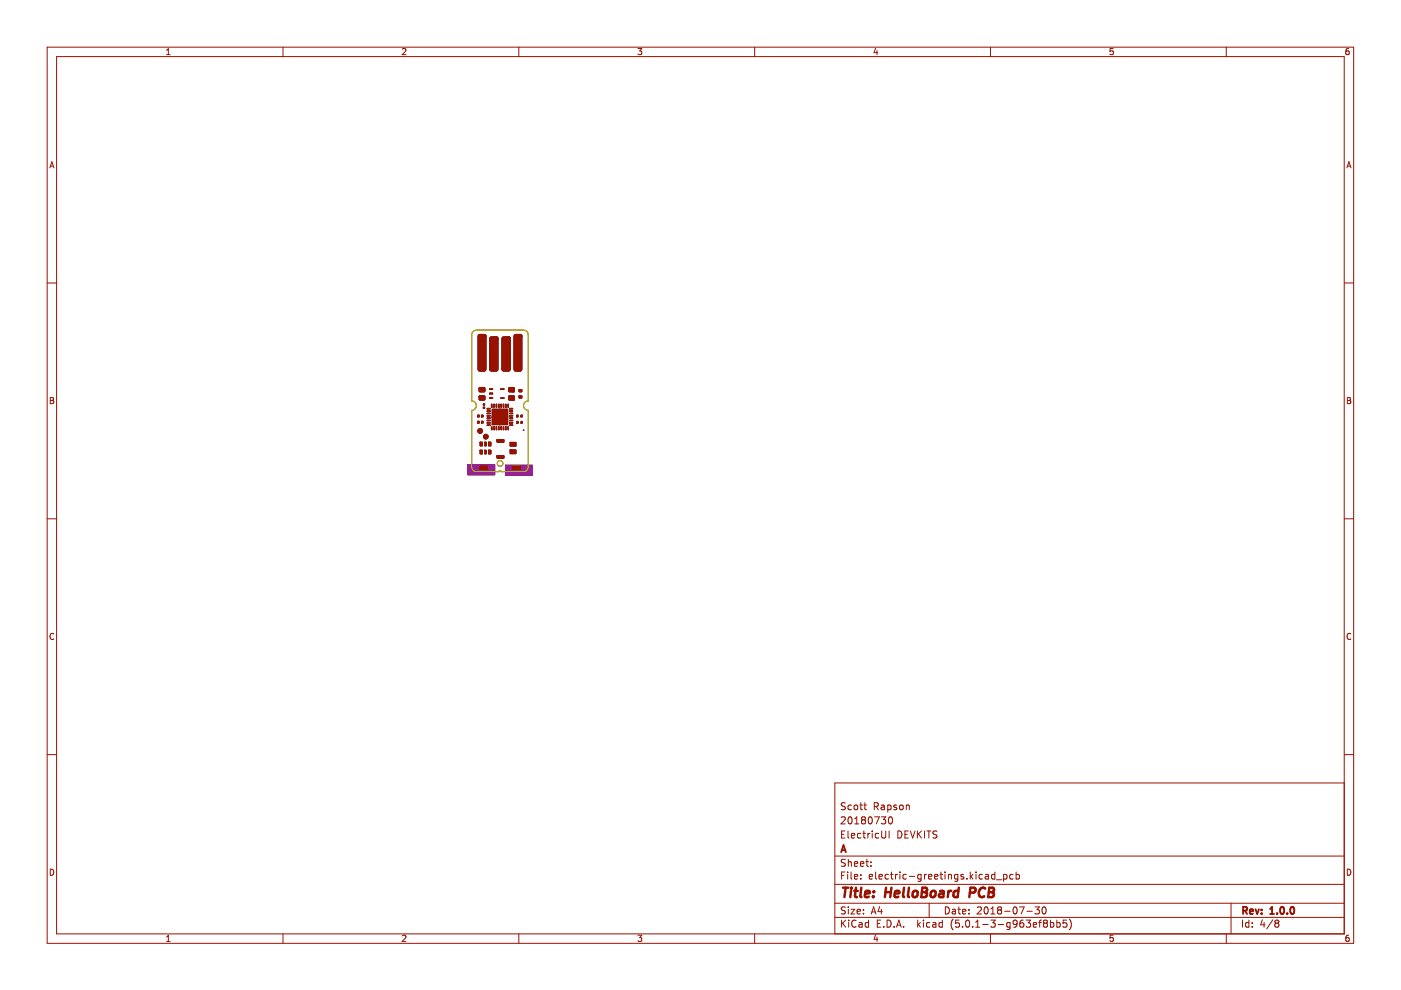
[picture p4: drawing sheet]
<svg xmlns="http://www.w3.org/2000/svg" width="297mm" height="210mm" viewBox="0 0 297 210" stroke-linecap="round" stroke-linejoin="round" font-family="sans-serif">
<g fill="none" stroke="#981200" stroke-width=".21">
<path d="M10 10h277v190h-277zM12 12h273v186h-273zM35.3 11.6h.8M35.3 10.7l.4-.4v1.3M60 10v2M85.3 10.4l.5-.1 .3 .4-.8 .9h.8M110 10v2M135.3 10.3h.8l-.5 .5 .4 .1v.6l-.2 .1-.5-.1M160 10v2M185.6 10.2l-.3 1h.8M185.9 10.7v.9M210 10v2"/>
<path d="M236 10.3h-.6l-.1 .6 .6-.1 .1 .7-.2 .1-.5-.1M260 10v2M285.9 10.3l-.3 .1-.2 .2-.1 .7 .3 .3 .4-.1-.1-.7h-.3l-.3 .2M10.6 35.6l.4-1.3 .4 1.3M10.7 35.2h.6M285.6 35.6l.4-1.3 .4 1.3M285.7 35.2h.6M10 60h2M285 60h2M10.7 84.3h.4l.2 .2-.2 .4 .2 .1 .1 .3-.2 .3h-.5zM10.7 84.9h.4M285.7 84.3h.4l.2 .2-.2 .4 .2 .1 .1 .3-.2 .3h-.5z"/>
<path d="M285.7 84.9h.4M10 110h2M285 110h2M11.4 134.4a.58 .58 0 0 0-.8 .5 .58 .58 0 0 0 .8 .6M286.4 134.4a.58 .58 0 0 0-.8 .5 .58 .58 0 0 0 .8 .6M10 160h2M178.4 173.3l.5-.1 .3 .4-.9 1.1h.9M178.4 176.9h.5M179.1 176.2h-.7v1.5h.7M179.2 170.3l-.6-.1-.2 .1v.5l.7 .2 .1 .4-.3 .3-.5-.1M179.8 176.2v1.3l.2 .2M179.9 173.3l.2-.1a.8 .8 0 0 1 .6 .7 .8 .8 0 0 1-.6 .8l-.3-.6z"/>
<path d="M180.5 177.2l.7-.2-.1-.2-.4-.1-.2 .2 .1 .7h.5M180.5 170.8l-.4-.1-.3 .3 .1 .6h.6M181.1 170.8l.3-.1 .4 .1 .1 .6-.2 .2-.3 .1-.3-.2zM181.2 174.7h.9M181.2 173.6l.4-.4v1.5M182.3 170.7h.6M182.5 170.2v1.3l.4 .2M182.5 176.8l-.4-.1-.3 .3 .1 .6h.6M182.9 173.8l-.3-.3 .3-.3h.3l.3 .3-.3 .3M182.9 176.7h.6M182.9 173.8l-.3 .3v.3l.3 .3h.3l.3-.3v-.3l-.3-.3M182.9 173.8h.3"/>
<path d="M183.1 176.2v1.3l.4 .2M183.1 170.7h.6M183.4 170.2v1.3l.3 .2M184 176.7v1M184.2 173.3l.2-.1a.8 .8 0 0 1 .6 .7 .8 .8 0 0 1-.6 .8l-.3-.6zM184.4 176.7l-.4 .3M184.9 176.2v.1M184.9 176.7v1M185.4 171l.7-.1 .1-.2-.1-.4-.7-.1v1.5M185.4 173.2h1l-.6 1.5M185.7 171l.5 .7M186.3 176.8l-.4-.1-.3 .3 .1 .6h.6"/>
<path d="M186.9 173.2h.9l-.5 .6 .4 .1v.6l-.2 .2-.6-.2M186.9 170.8h.5l.1 .9M186.9 176.2v1.2l.3 .3h.3l.3-.3v-1.2M187.5 171l-.5 .1-.2 .2 .2 .4 .5-.1M188.2 170.8l.4-.1 .3 .3-.1 .6h-.6M188.2 170.7v1.5M188.5 173.3l.2-.1a.8 .8 0 0 1 .5 .7 .8 .8 0 0 1-.5 .8l-.3-.6zM188.5 176.2v1.5M190.1 170.8l-.4-.1-.2 .2 .1 .2 .5 .2v.3h-.6M190.4 176.2a.76 .76 0 0 1 .8 .7 .76 .76 0 0 1-.8 .8zM190.8 170.8l.2-.1 .4 .1 .1 .6-.1 .2-.4 .1-.2-.2zM191.9 176.9h.5"/>
<path d="M192.1 170.8l.3-.1 .3 .1 .1 .9M192.1 170.7v1M192.6 176.2h-.7v1.5h.7M193 176.2l.5 1.5 .5-1.5M194.5 176.2v1.5M194.7 176.8l.7 .9M195.4 176.2l-.9 .8M196 176.2v1.5M196.5 176.2h.9M196.9 176.2v1.5M198.6 176.3l-.5-.1-.2 .1v.5l.6 .2 .1 .4-.2 .3-.6-.1M285 166h-108v32"/>
<path d="M285 160h2M10.7 184.3a.66 .66 0 0 1 .7 .6 .66 .66 0 0 1-.7 .7zM35.3 198.7l.4-.4v1.3M35.3 199.6h.8M60 198v2M85.3 198.4l.5-.1 .3 .4-.8 .9h.8M110 198v2M135.3 198.3h.8l-.5 .5 .4 .1v.6l-.2 .1-.5-.1M160 198v2M177 194.5h108M177 191.5h108M177 187.5h108"/>
<path d="M177 181.5h108M178.4 195.1v1.5M178.4 185.6h.5M178.6 195.7l.7 .9M179.1 184.9h-.7v1.5M179.2 192.4l-.6-.1-.2 .1v.5l.7 .2 .1 .4-.3 .3-.5-.1M179.2 182.3l-.6-.1-.2 .1v.5l.7 .2 .1 .4-.3 .3-.5-.1M179.3 195.1l-.9 .8M179.7 184.9v.1M179.7 185.4v1M179.9 182.2v1.5M179.9 192.3v.1"/>
<path d="M179.9 192.8v1M179.9 182.8l.2-.1 .3 .1 .1 .9M179.9 195.1v.1M179.9 195.6v1M180.4 192.8h.8l-.8 1h.8M180.4 184.9v1.3l.2 .2M181.1 185.9l.8-.2-.1-.2-.4-.1-.3 .2 .1 .7h.6M181.1 183.2l.8-.2-.1-.2-.4-.1-.3 .2 .1 .7h.6M181.5 195.2a.71 .71 0 0 0-1 .5 .71 .71 0 0 0 .7 .9l.3-.2M181.7 193.3l.7-.2v-.2l-.5-.1-.2 .2 .1 .7h.6M182.1 195.7h.6l.1 .9M182.4 183.2l.7-.2v-.2l-.5-.1-.2 .2 .1 .7h.6"/>
<path d="M182.5 186.2v.2M182.5 185.5v.1M182.8 195.9l-.5 .1-.2 .2 .2 .4 .5-.1M183.1 193.6v.2M183.1 192.9v.1M183.6 182.7h.5M183.8 182.2v1.3l.3 .2M184.1 195.7l-.4-.1-.3 .3 .2 .6h.5M184.1 195.1v1.5M184.3 185.9l.7-.2-.1-.2-.4-.1-.2 .2 .1 .7h.5M184.6 183.5v.2M184.6 182.8v.1"/>
<path d="M184.7 193.8l.5-1.5 .5 1.5M184.9 193.4h.7M185.6 198.2l-.3 1h.8M185.6 184.9v1.3l.3 .2M185.9 198.7v.9M186 195.8h.5M186.4 185.9l.7-.2-.1-.2-.4-.1-.2 .2v.7h.6M186.5 192.2l-.4 1.1h1M186.7 195.1h-.7v1.5h.7M186.9 192.8v1M187.4 196.4v.2M188.1 195.1a.76 .76 0 0 1 .8 .7 .76 .76 0 0 1-.8 .8z"/>
<path d="M188.4 185.5l-.5-.1-.3 .3 .2 .6h.6M188.8 185.4h.6M189 184.9v1.3l.4 .2M189.6 196.4v.2M189.9 185.4v1M190.1 196.6l.5-1.5 .5 1.5M190.2 196.2h.7M190.3 185.4l-.4 .3M190.8 184.9v.1M190.8 185.4v1M191.6 196.4v.2M192.1 185.5l-.4-.1-.3 .3 .2 .6h.5"/>
<path d="M192.8 185.8h1.1M194.6 195.1v1.5M194.7 196l.4 .6M195.1 195.6l-.5 .6M195.3 185.5l-.4-.1-.3 .3 .1 .6h.6M195.3 185.4v1.2l-.3 .3-.4-.1M195.8 195.1v.1M195.8 195.6v1M196 185.4v1M196.4 185.4l-.4 .3M196.9 185.9l.7-.2-.1-.2-.4-.1-.2 .2v.7h.6M197 191.5v3"/>
<path d="M197.1 195.7l-.4-.1-.3 .3 .2 .6h.5M197.8 195.7h.6v.9M198.1 185.9l.8-.2-.1-.2-.4-.1-.3 .2 .1 .7h.6M198.4 195.9l-.5 .1-.2 .2 .2 .4 .5-.1M199.3 185.4h.6M199.5 184.9v1.3l.4 .2M199.8 195.7l-.4-.1-.3 .3 .1 .6h.6M199.8 195.1v1.5M200.4 184.9v.1M200.4 185.4v1M200.4 192.3a.76 .76 0 0 1 .9 .7 .76 .76 0 0 1-.9 .8zM201.1 185.5l.2-.1 .3 .1 .1 .9"/>
<path d="M201.1 185.4v1M201.9 192.9h.6l.1 .9M202.1 194.9a1.72 1.72 0 0 0 0 2.3M202.6 193.1l-.5 .1-.2 .2 .2 .4 .5-.1M203.1 192.8h.5M203.1 185.5l-.5-.1-.2 .3 .1 .6h.6M203.1 185.4v1.2l-.3 .3-.4-.1M203.3 192.3v1.3l.3 .2M203.4 195.1h-.8v.7l.2-.1h.5l.1 .2v.5l-.3 .2-.5-.2M204.1 193.3l.7-.2-.1-.2-.4-.1-.2 .2v.7h.6M204.1 196.4v.2M204.3 185.5l-.4-.1-.2 .2 .1 .2 .5 .2v.3h-.6"/>
<path d="M204.9 195.2l.2-.1a.8 .8 0 0 1 .5 .7 .8 .8 0 0 1-.5 .8l-.4-.6zM205 186.2v.2M205.4 193.6v.2M205.4 192.9v.1M205.7 184.9v1.5M205.9 185.8l.4 .6M206.2 196.4v.2M206.3 185.4l-.6 .6M206.9 196.6h.8M206.9 195.5l.4-.4v1.5M206.9 184.9v.1M206.9 185.4v1"/>
<path d="M207.2 192.4l.6-.1 .3 .4-1 1.1h1M208.3 185.5l-.4-.1-.3 .3 .1 .6h.6M208.4 196h1.1M208.8 192.4l.2-.1a.8 .8 0 0 1 .5 .7 .8 .8 0 0 1-.5 .8l-.4-.6zM208.9 185.5h.6l.1 .9M209.6 185.7l-.5 .1-.2 .2 .2 .4 .5-.1M210 198v2M210.1 193.8h.8M210.1 192.7l.4-.4v1.5M210.1 195.1h.9l-.5 .6 .4 .1v.6l-.2 .2-.6-.2M210.9 185.5l-.4-.1-.3 .3 .2 .6h.5M210.9 184.9v1.5"/>
<path d="M211.3 186.5h1.1M211.6 196h1.2M211.8 192.9l-.3-.3 .3-.3 .4 .1 .2 .2-.3 .3M211.8 192.9l-.3 .3v.3l.3 .3h.3l.3-.3v-.3l-.3-.3M211.8 192.9h.3M212.8 185.5l.4-.1 .3 .3-.1 .6h-.6M212.8 185.4v1.5M213 193.2h1.1M214.1 195.7l-.4-.1-.3 .3 .2 .6h.5M214.1 195.6v1.2l-.2 .3-.4-.1M214.8 185.5l-.4-.1-.3 .3 .1 .6h.6M214.9 192.4l.2-.1a.8 .8 0 0 1 .6 .7 .8 .8 0 0 1-.6 .8l-.3-.6z"/>
<path d="M215.4 185.5l.5-.1 .2 .3-.1 .6h-.6M215.4 184.9v1.5M215.6 195.7l-.2 .3-.5-.1-.1-.2v-.3l.3-.3 .4 .1 .1 .2a1 1 0 0 1-.4 1.2h-.3M216.1 192.3h1l-.6 1.5M216.9 195.1l-.4 .1a1.01 1.01 0 0 0 0 1.4l.5-.2 .1-.5-.3-.2h-.4l-.2 .2M217.6 195.1h.9l-.5 .6 .4 .1v.6l-.2 .2-.6-.2M217.7 193.2h1.2M219.1 196.1l.7-.2-.1-.2-.4-.1-.2 .2v.7h.6M219.4 192.3h1l-.5 .6 .4 .1v.6l-.2 .2-.7-.2M220.2 195.6h.6M220.8 195.1l-.4 .2v1.3M221.1 192.4l.2-.1a.8 .8 0 0 1 .5 .7 .8 .8 0 0 1-.5 .8l-.4-.6z"/>
<path d="M221.5 195.7l-.3 .3v.3l.3 .3h.3l.3-.3v-.3l-.3-.3M221.5 195.7l-.3-.3 .3-.3h.3l.3 .3-.3 .3M221.5 195.7h.3M222.7 195.7l.4-.1 .3 .3-.1 .6h-.6M222.7 195.1v1.5M224.1 195.7l.4-.1 .3 .3-.2 .6h-.5M224.1 195.1v1.5M226.1 195.1h-.7v.7l.2-.1h.5l.1 .2-.1 .5-.2 .2-.5-.2M226.7 194.9a1.72 1.72 0 0 1 0 2.3M236 198.3h-.6l-.1 .6h.6l.1 .6-.2 .1-.5-.1M260 198v2M261 191.5v6.5"/>
<path d="M263.4 195.1v1.5M264.8 195.7l-.4-.1-.3 .3 .1 .6h.6M264.8 195.1v1.5M265.5 196.4v.2M265.5 195.7v.1M267.6 195l-.3 1.1h.9M268 195.6v1M269.9 195l-1.3 1.9M270.6 195.7l-.3 .3 .1 .4 .2 .2h.3l.2-.3v-.3l-.2-.3M270.6 195.7l-.3-.3 .3-.3h.3l.2 .3-.2 .3M270.6 195.7h.3M285.7 184.3a.66 .66 0 0 1 .7 .6 .66 .66 0 0 1-.7 .7z"/>
<path d="M285.9 198.3l-.3 .1-.2 .2-.1 .7 .3 .3 .4-.1-.1-.6-.3-.1-.3 .2"/>
</g>
<g fill="none" stroke="#981200" stroke-width=".39">
<path d="M178.3 180.7l.5-1.5 .5 1.5M178.5 180.3h.7M263.6 193.1l.7-.1 .1-.2-.1-.4-.7-.1v1.5M263.9 193.1l.5 .7M265 193.3l.7-.2-.1-.2-.4-.1-.2 .2 .1 .7h.5M266.2 192.8l.4 1 .3-1M267.5 193.6v.2M267.5 192.9v.1M269.3 193.8h.8M269.3 192.7l.4-.4v1.5M270.8 193.6v.2M271.6 192.4l.2-.1a.8 .8 0 0 1 .5 .7 .8 .8 0 0 1-.5 .8l-.2-.2-.2-.4z"/>
<path d="M272.9 193.6v.2M273.7 192.4l.2-.1a.8 .8 0 0 1 .5 .7 .8 .8 0 0 1-.5 .8l-.3-.6z"/>
</g>
<g fill="none" stroke="#981200" stroke-width=".52">
<path d="M178.7 188.2h1.2M179.3 188.2l-.3 2M180.4 188.9l-.1 1.3M180.5 188.2v.2M181.1 188.9h.8M181.5 188.2l-.2 1.7v.2l.4 .1M182.6 188.2l-.2 1.7 .3 .3M183.4 189.5l1-.1-.1-.4-.5-.1-.3 .3-.1 .9h.8M185.2 190l-.1 .2M185.3 189v.2M187.7 189.2h1.2M187.9 188.2l-.3 2"/>
<path d="M189 188.2l-.2 2M189.7 189.5l1-.1-.1-.4-.5-.1-.4 .3v.9h.8M191.7 188.2l-.2 1.7 .2 .3M192.7 188.2l-.2 1.7 .3 .3M193.7 189.1l.1-.1a.5 .5 0 0 1 .8 .3l-.1 .5-.2 .3a.5 .5 0 0 1-.8-.3zM195.5 189.2h.6M195.6 188.2h.6l.3 .2v.4l-.4 .4 .3 .1a.58 .58 0 0 1-.3 .9h-.8zM197.5 189.1l.1-.1a.5 .5 0 0 1 .8 .3l-.1 .5-.2 .3a.5 .5 0 0 1-.8-.3zM199.3 189h.7v1.2M200.1 189.4l-.7 .1a.4 .4 0 0 0-.3 .3 .4 .4 0 0 0 .2 .4l.7-.1M201.1 188.9l-.2 1.3M201.7 188.9l-.4 .1-.2 .3"/>
<path d="M203.2 189a.66 .66 0 0 0-1 .3l-.1 .5 .2 .3h.7M203.3 188.2l-.3 2M205.6 189.3h.8l.3-.2a.51 .51 0 0 0-.2-.9h-.7l-.3 2M208.9 188.4a.88 .88 0 0 0-1 0 .88 .88 0 0 0-.4 1 .69 .69 0 0 0 .3 .7 .69 .69 0 0 0 .9-.1M209.6 189.2h.7M209.8 188.2h.6l.3 .2v.4l-.4 .4 .3 .1a.58 .58 0 0 1-.3 .9h-.8z"/>
</g>
<g fill="none" stroke="#000" stroke-width=".21">
<path d="M100.3 70.3l.7-.3h10a1 1 0 0 1 1 1v14a1 1 0 0 0-1 1 1 1 0 0 0 1 1v12a1 1 0 0 1-1 1h-4.7l-.3-.2-.2 .2h-4.8a1 1 0 0 1-1-1v-12a1 1 0 0 0 1-1 1 1 0 0 0-1-1v-14zM111 91.2h.1"/>
<circle cx="106" cy="98.3" r=".6"/>
</g>
<g fill="#000" stroke="#000" stroke-width=".21">
<path d="M99.2 98.5h5.7v2.2h-5.7z" fill-rule="evenodd"/>
<path d="M101.8 95.5h.5v.8h-.5z" fill-rule="evenodd"/>
<path d="M101.8 93.8h.5v.8h-.5z" fill-rule="evenodd"/>
<path d="M102.8 95.5h.3v.8h-.3z" fill-rule="evenodd"/>
<path d="M102.8 93.8h.3v.8h-.3z" fill-rule="evenodd"/>
<path d="M103.3 86.6h.6v.1h-.6z" fill-rule="evenodd"/>
<path d="M103.3 87.1h.6v.1h-.6z" fill-rule="evenodd"/>
<path d="M103.3 87.6h.6v.1h-.6z" fill-rule="evenodd"/>
<path d="M103.3 88.1h.6v.1h-.6z" fill-rule="evenodd"/>
<path d="M103.3 88.6h.6v.1h-.6z" fill-rule="evenodd"/>
<path d="M103.3 89.1h.6v.1h-.6z" fill-rule="evenodd"/>
<path d="M103.3 89.6h.6v.1h-.6z" fill-rule="evenodd"/>
<path d="M103.3 90.1h.6v.1h-.6z" fill-rule="evenodd"/>
<path d="M103.6 95.5h.5v.8h-.5z" fill-rule="evenodd"/>
<path d="M103.6 93.8h.5v.8h-.5z" fill-rule="evenodd"/>
<path d="M103.8 82.4h.7v.2h-.7z" fill-rule="evenodd"/>
<path d="M103.8 83.3h.7v.2h-.7z" fill-rule="evenodd"/>
<path d="M103.8 84.3h.7v.2h-.7z" fill-rule="evenodd"/>
<path d="M104.2 90.5h.1v.6h-.1z" fill-rule="evenodd"/>
<path d="M104.2 85.7h.1v.6h-.1z" fill-rule="evenodd"/>
<path d="M104.4 88.3h1.7v1.7h-1.7z" fill-rule="evenodd"/>
<path d="M104.4 86.8h1.7v1.7h-1.7z" fill-rule="evenodd"/>
<path d="M104.7 90.5h.1v.6h-.1z" fill-rule="evenodd"/>
<path d="M104.7 85.7h.1v.6h-.1z" fill-rule="evenodd"/>
<path d="M105.2 90.5h.1v.6h-.1z" fill-rule="evenodd"/>
<path d="M105.2 85.7h.1v.6h-.1z" fill-rule="evenodd"/>
<path d="M105.7 90.5h.1v.6h-.1z" fill-rule="evenodd"/>
<path d="M105.7 85.7h.1v.6h-.1z" fill-rule="evenodd"/>
<path d="M105.9 88.3h1.7v1.7h-1.7z" fill-rule="evenodd"/>
<path d="M105.9 86.8h1.7v1.7h-1.7z" fill-rule="evenodd"/>
<path d="M106.2 84.3h.7v.2h-.7z" fill-rule="evenodd"/>
<path d="M106.2 82.4h.7v.2h-.7z" fill-rule="evenodd"/>
<path d="M106.2 90.5h.1v.6h-.1z" fill-rule="evenodd"/>
<path d="M106.2 85.7h.1v.6h-.1z" fill-rule="evenodd"/>
<path d="M106.7 90.5h.1v.6h-.1z" fill-rule="evenodd"/>
<path d="M106.7 85.7h.1v.6h-.1z" fill-rule="evenodd"/>
<path d="M107.2 98.6h5.7v2.2h-5.7z" fill-rule="evenodd"/>
<path d="M107.2 90.5h.1v.6h-.1z" fill-rule="evenodd"/>
<path d="M107.2 85.7h.1v.6h-.1z" fill-rule="evenodd"/>
<path d="M107.7 90.5h.1v.6h-.1z" fill-rule="evenodd"/>
<path d="M107.7 85.7h.1v.6h-.1z" fill-rule="evenodd"/>
<path d="M108.1 90.1h.6v.1h-.6z" fill-rule="evenodd"/>
<path d="M108.1 89.6h.6v.1h-.6z" fill-rule="evenodd"/>
<path d="M108.1 89.1h.6v.1h-.6z" fill-rule="evenodd"/>
<path d="M108.1 88.6h.6v.1h-.6z" fill-rule="evenodd"/>
<path d="M108.1 88.1h.6v.1h-.6z" fill-rule="evenodd"/>
<path d="M108.1 87.6h.6v.1h-.6z" fill-rule="evenodd"/>
<path d="M108.1 87.1h.6v.1h-.6z" fill-rule="evenodd"/>
<path d="M108.1 86.6h.6v.1h-.6z" fill-rule="evenodd"/>
<path d="M108.2 93.8h1.2v.8h-1.2z" fill-rule="evenodd"/>
<path d="M108.2 95.4h1.2v.8h-1.2z" fill-rule="evenodd"/>
<circle cx="101.8" cy="91.4" r=".5"/>
<circle cx="103" cy="92.6" r=".5"/>
</g>
<g fill="#000" stroke="#000" stroke-width=".25">
<path d="M102.5 85.6h.2v.3h-.2z" fill-rule="evenodd"/>
<path d="M102.5 86.3h.2v.3h-.2z" fill-rule="evenodd"/>
</g>
<g fill="#000" stroke="#000" stroke-width=".5">
<path d="M101.8 98.9h1.5v.5h-1.5z" fill-rule="evenodd"/>
<path d="M108.8 99h1.5v.5h-1.5z" fill-rule="evenodd"/>
</g>
<g fill="#000" stroke="#000" stroke-width=".58">
<path d="M101.8 84.1h.8v.6h-.8z" fill-rule="evenodd"/>
<path d="M101.8 82.3h.8v.6h-.8z" fill-rule="evenodd"/>
<path d="M108 84.1h.9v.6h-.9z" fill-rule="evenodd"/>
<path d="M108 82.3h.9v.6h-.9z" fill-rule="evenodd"/>
</g>
<g fill="#000" stroke="#000" stroke-width=".26">
<path d="M109.6 88h.2v.4h-.2z" fill-rule="evenodd"/>
<path d="M109.6 89.4h.3v.3h-.3z" fill-rule="evenodd"/>
<path d="M110.5 88h.2v.4h-.2z" fill-rule="evenodd"/>
<path d="M110.5 89.4h.2v.3h-.2z" fill-rule="evenodd"/>
</g>
<g fill="#000" stroke="#000" stroke-width=".36">
<path d="M110.1 82.7h.5v.3h-.5z" fill-rule="evenodd"/>
<path d="M110.1 84h.5v.3h-.5z" fill-rule="evenodd"/>
</g>
<g fill="#000" stroke="#000" stroke-width=".3">
<path d="M101.3 89.3h.3v.4h-.3z" fill-rule="evenodd"/>
<path d="M101.3 88h.3v.4h-.3z" fill-rule="evenodd"/>
<path d="M102.1 89.3h.3v.4h-.3z" fill-rule="evenodd"/>
<path d="M102.1 88h.3v.4h-.3z" fill-rule="evenodd"/>
</g>
<g fill="#000" stroke="#000" stroke-width=".95">
<path d="M101.7 71.3h1v7h-1z" fill-rule="evenodd"/>
<path d="M109.3 71.3h1v7h-1z" fill-rule="evenodd"/>
</g>
<g fill="#000" stroke="#000" stroke-width="1">
<path d="M104.2 71.8h1v6.5h-1z" fill-rule="evenodd"/>
<path d="M106.8 71.8h1v6.5h-1z" fill-rule="evenodd"/>
</g>
<g fill="#000" stroke="#000" stroke-width=".4">
<path d="M105.5 96.7h1.3v.4h-1.3z" fill-rule="evenodd"/>
<path d="M105.5 93.3h1.3v.4h-1.3z" fill-rule="evenodd"/>
</g>
<path d="M111 91.2h.1" fill="none" stroke="#982296" stroke-width=".21"/>
<g fill="#982296" stroke="#982296" stroke-width=".21">
<path d="M99.2 98.5h5.7v2.2h-5.7z" fill-rule="evenodd"/>
<path d="M107.2 98.6h5.7v2.2h-5.7z" fill-rule="evenodd"/>
</g>
<g fill="none" stroke="#cdca00" stroke-width=".21">
<path d="M100.3 70.3l.7-.3h10a1 1 0 0 1 1 1v14a1 1 0 0 0-1 1 1 1 0 0 0 1 1v12a1 1 0 0 1-1 1h-4.7l-.3-.2-.2 .2h-4.8a1 1 0 0 1-1-1v-12a1 1 0 0 0 1-1 1 1 0 0 0-1-1v-14z"/>
<circle cx="106" cy="98.3" r=".6"/>
</g>
<g fill="#981200" stroke="#981200" stroke-width=".21">
<path d="M103.6 95.5h.5v.8h-.5z" fill-rule="evenodd"/>
<path d="M102.8 95.5h.3v.8h-.3z" fill-rule="evenodd"/>
<path d="M101.8 95.5h.5v.8h-.5z" fill-rule="evenodd"/>
<path d="M101.8 93.8h.5v.8h-.5z" fill-rule="evenodd"/>
<path d="M102.8 93.8h.3v.8h-.3z" fill-rule="evenodd"/>
<path d="M103.6 93.8h.5v.8h-.5z" fill-rule="evenodd"/>
<path d="M108.2 93.8h1.2v.8h-1.2z" fill-rule="evenodd"/>
<path d="M108.2 95.4h1.2v.8h-1.2z" fill-rule="evenodd"/>
<path d="M103.8 82.4h.7v.2h-.7z" fill-rule="evenodd"/>
<path d="M103.8 83.3h.7v.2h-.7z" fill-rule="evenodd"/>
<path d="M103.8 84.3h.7v.2h-.7z" fill-rule="evenodd"/>
<path d="M106.2 84.3h.7v.2h-.7z" fill-rule="evenodd"/>
<path d="M106.2 82.4h.7v.2h-.7z" fill-rule="evenodd"/>
<path d="M104.2 90.5h.1v.6h-.1z" fill-rule="evenodd"/>
<path d="M104.7 90.5h.1v.6h-.1z" fill-rule="evenodd"/>
<path d="M105.2 90.5h.1v.6h-.1z" fill-rule="evenodd"/>
<path d="M105.7 90.5h.1v.6h-.1z" fill-rule="evenodd"/>
<path d="M106.2 90.5h.1v.6h-.1z" fill-rule="evenodd"/>
<path d="M106.7 90.5h.1v.6h-.1z" fill-rule="evenodd"/>
<path d="M107.2 90.5h.1v.6h-.1z" fill-rule="evenodd"/>
<path d="M107.7 90.5h.1v.6h-.1z" fill-rule="evenodd"/>
<path d="M108.1 90.1h.6v.1h-.6z" fill-rule="evenodd"/>
<path d="M108.1 89.6h.6v.1h-.6z" fill-rule="evenodd"/>
<path d="M108.1 89.1h.6v.1h-.6z" fill-rule="evenodd"/>
<path d="M108.1 88.6h.6v.1h-.6z" fill-rule="evenodd"/>
<path d="M108.1 88.1h.6v.1h-.6z" fill-rule="evenodd"/>
<path d="M108.1 87.6h.6v.1h-.6z" fill-rule="evenodd"/>
<path d="M108.1 87.1h.6v.1h-.6z" fill-rule="evenodd"/>
<path d="M108.1 86.6h.6v.1h-.6z" fill-rule="evenodd"/>
<path d="M107.7 85.7h.1v.6h-.1z" fill-rule="evenodd"/>
<path d="M107.2 85.7h.1v.6h-.1z" fill-rule="evenodd"/>
<path d="M106.7 85.7h.1v.6h-.1z" fill-rule="evenodd"/>
<path d="M106.2 85.7h.1v.6h-.1z" fill-rule="evenodd"/>
<path d="M105.7 85.7h.1v.6h-.1z" fill-rule="evenodd"/>
<path d="M105.2 85.7h.1v.6h-.1z" fill-rule="evenodd"/>
<path d="M104.7 85.7h.1v.6h-.1z" fill-rule="evenodd"/>
<path d="M104.2 85.7h.1v.6h-.1z" fill-rule="evenodd"/>
<path d="M103.3 86.6h.6v.1h-.6z" fill-rule="evenodd"/>
<path d="M103.3 87.1h.6v.1h-.6z" fill-rule="evenodd"/>
<path d="M103.3 87.6h.6v.1h-.6z" fill-rule="evenodd"/>
<path d="M103.3 88.1h.6v.1h-.6z" fill-rule="evenodd"/>
<path d="M103.3 88.6h.6v.1h-.6z" fill-rule="evenodd"/>
<path d="M103.3 89.1h.6v.1h-.6z" fill-rule="evenodd"/>
<path d="M103.3 89.6h.6v.1h-.6z" fill-rule="evenodd"/>
<path d="M103.3 90.1h.6v.1h-.6z" fill-rule="evenodd"/>
<path d="M105.9 88.3h1.7v1.7h-1.7z" fill-rule="evenodd"/>
<path d="M105.9 86.8h1.7v1.7h-1.7z" fill-rule="evenodd"/>
<path d="M104.4 88.3h1.7v1.7h-1.7z" fill-rule="evenodd"/>
<path d="M104.4 86.8h1.7v1.7h-1.7z" fill-rule="evenodd"/>
<circle cx="103" cy="92.6" r=".5"/>
<circle cx="101.8" cy="91.4" r=".5"/>
</g>
<g fill="#981200" stroke="#981200" stroke-width=".25">
<path d="M102.5 85.6h.2v.3h-.2z" fill-rule="evenodd"/>
<path d="M102.5 86.3h.2v.3h-.2z" fill-rule="evenodd"/>
</g>
<g fill="#981200" stroke="#981200" stroke-width=".5">
<path d="M108.8 99h1.5v.5h-1.5z" fill-rule="evenodd"/>
<path d="M101.8 98.9h1.5v.5h-1.5z" fill-rule="evenodd"/>
</g>
<g fill="#981200" stroke="#981200" stroke-width=".58">
<path d="M108 84.1h.9v.6h-.9z" fill-rule="evenodd"/>
<path d="M108 82.3h.9v.6h-.9z" fill-rule="evenodd"/>
<path d="M101.8 84.1h.8v.6h-.8z" fill-rule="evenodd"/>
<path d="M101.8 82.3h.8v.6h-.8z" fill-rule="evenodd"/>
</g>
<g fill="#981200" stroke="#981200" stroke-width=".26">
<path d="M110.5 89.4h.2v.3h-.2z" fill-rule="evenodd"/>
<path d="M109.6 89.4h.3v.3h-.3z" fill-rule="evenodd"/>
<path d="M110.5 88h.2v.4h-.2z" fill-rule="evenodd"/>
<path d="M109.6 88h.2v.4h-.2z" fill-rule="evenodd"/>
</g>
<g fill="#981200" stroke="#981200" stroke-width=".36">
<path d="M110.1 82.7h.5v.3h-.5z" fill-rule="evenodd"/>
<path d="M110.1 84h.5v.3h-.5z" fill-rule="evenodd"/>
</g>
<g fill="#981200" stroke="#981200" stroke-width=".3">
<path d="M102.1 89.3h.3v.4h-.3z" fill-rule="evenodd"/>
<path d="M101.3 89.3h.3v.4h-.3z" fill-rule="evenodd"/>
<path d="M101.3 88h.3v.4h-.3z" fill-rule="evenodd"/>
<path d="M102.1 88h.3v.4h-.3z" fill-rule="evenodd"/>
</g>
<g fill="#981200" stroke="#981200" stroke-width=".95">
<path d="M101.7 71.3h1v7h-1z" fill-rule="evenodd"/>
<path d="M109.3 71.3h1v7h-1z" fill-rule="evenodd"/>
</g>
<g fill="#981200" stroke="#981200" stroke-width="1">
<path d="M106.8 71.8h1v6.5h-1z" fill-rule="evenodd"/>
<path d="M104.2 71.8h1v6.5h-1z" fill-rule="evenodd"/>
</g>
<g fill="#981200" stroke="#981200" stroke-width=".4">
<path d="M105.5 96.7h1.3v.4h-1.3z" fill-rule="evenodd"/>
<path d="M105.5 93.3h1.3v.4h-1.3z" fill-rule="evenodd"/>
</g>
</svg>
